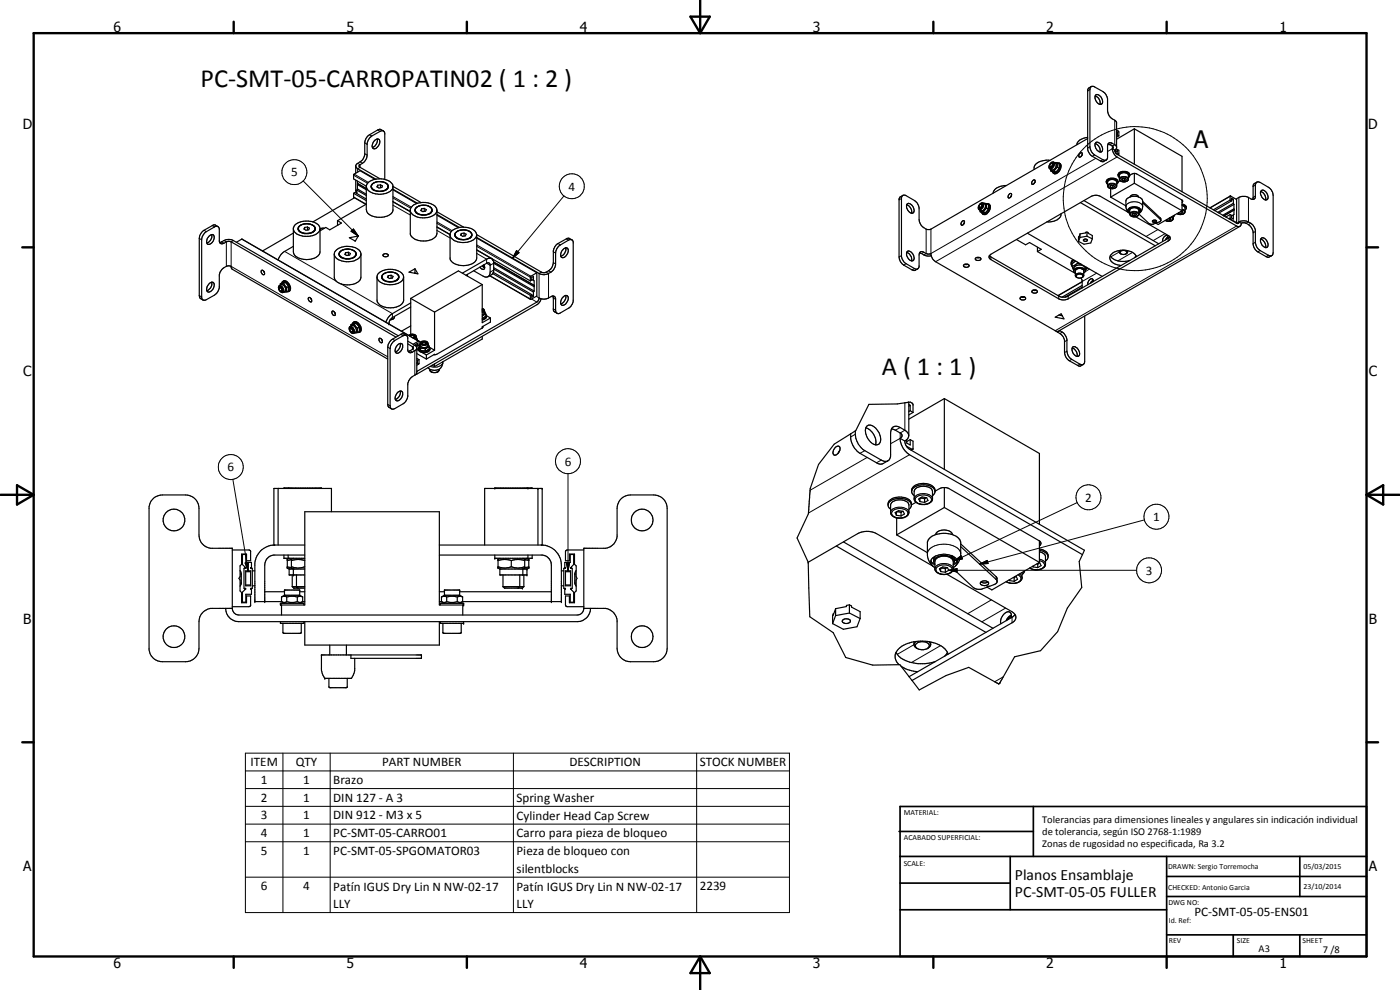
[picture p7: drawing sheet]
<svg xmlns="http://www.w3.org/2000/svg" width="420mm" height="297mm" viewBox="0 0 420 297" stroke-linecap="round" stroke-linejoin="round" font-family="sans-serif">
<defs><g id="words">
<g font-size="7.9">
<text x="60.2" y="26.2">PC-SMT-05-CARROPATIN02 ( 1 : 2 )</text>
<text x="264.7" y="112.4">A ( 1 : 1 )</text>
</g>
<text font-size="7.2" x="358.3" y="44.4">A</text>
<g font-size="4.7">
<text x="304.6" y="263.9">Planos Ensamblaje</text>
<text x="304.6" y="269.3">PC-SMT-05-05 FULLER</text>
</g>
<g font-size="4.2">
<text x="34" y="9.6">6</text>
<text x="104" y="9.6">5</text>
<text x="174" y="9.6">4</text>
<text x="244" y="9.6">3</text>
<text x="314" y="9.6">2</text>
<text x="384" y="9.6">1</text>
<text x="6.8" y="38.7">D</text>
<text x="410.6" y="38.7">D</text>
<text x="7" y="112.9">C</text>
<text x="410.8" y="112.9">C</text>
<text x="7" y="187.1">B</text>
<text x="410.8" y="187.1">B</text>
<text x="7" y="261.4">A</text>
<text x="410.8" y="261.4">A</text>
<text x="34" y="290.4">6</text>
<text x="104" y="290.4">5</text>
<text x="174" y="290.4">4</text>
<text x="244" y="290.4">3</text>
<text x="314" y="290.4">2</text>
<text x="384" y="290.4">1</text>
</g>
<g font-size="3.9">
<text x="87.4" y="52.9">5</text>
<text x="170.6" y="57.2">4</text>
<text x="68.3" y="141.4">6</text>
<text x="169.5" y="139.7">6</text>
<text x="325.7" y="150.5">2</text>
<text x="346.1" y="156.3">1</text>
<text x="343.9" y="172.4">3</text>
<text x="75.2" y="229.9">ITEM</text>
<text x="88.8" y="229.9">QTY</text>
<text x="114.7" y="229.9">PART NUMBER</text>
<text x="170.9" y="229.9">DESCRIPTION</text>
<text x="210" y="229.9">STOCK NUMBER</text>
<text x="78.3" y="235.2">1</text>
<text x="91" y="235.2">1</text>
<text x="100" y="235.2">Brazo</text>
<text x="78.3" y="240.5">2</text>
<text x="78.3" y="245.9">3</text>
<text x="91" y="240.5">1</text>
<text x="91" y="245.9">1</text>
<text x="100" y="240.5">DIN 127 - A 3</text>
<text x="100" y="245.9">DIN 912 - M3 x 5</text>
<text x="155" y="240.6">Spring Washer</text>
<text x="155" y="245.9">Cylinder Head Cap Screw</text>
<text x="78.3" y="251.2">4</text>
<text x="91" y="251.2">1</text>
<text x="100" y="251.2">PC-SMT-05-CARRO01</text>
<text x="155" y="251.2">Carro para pieza de bloqueo</text>
<text x="78.3" y="256.5">5</text>
<text x="91" y="256.5">1</text>
<text x="100" y="256.5">PC-SMT-05-SPGOMATOR03</text>
<text x="155" y="256.6">Pieza de bloqueo con</text>
<text x="155" y="261.9">silentblocks</text>
<text x="78.3" y="267.1">6</text>
<text x="91" y="267.1">4</text>
<text x="100" y="267.2">Patín IGUS Dry Lin N NW-02-17</text>
<text x="155" y="267.2">Patín IGUS Dry Lin N NW-02-17</text>
<text x="210" y="267.1">2239</text>
<text x="100" y="272.5">LLY</text>
<text x="155" y="272.5">LLY</text>
<text x="358.5" y="275">PC-SMT-05-05-ENS01</text>
</g>
<g font-size="3.1">
<text x="312.7" y="246.8">Tolerancias para dimensiones lineales y angulares sin indicación individual</text>
<text x="312.7" y="250.4">de tolerancia, según ISO 2768-1:1989</text>
<text x="312.7" y="254">Zonas de rugosidad no especificada, Ra 3.2</text>
<text x="377.7" y="285.6">A3</text>
<text x="397" y="285.9">7 /8</text>
</g>
<g font-size="2.4">
<text x="271.2" y="244.4">MATERIAL:</text>
<text x="271.3" y="252">ACABADO SUPERFICIAL:</text>
<text x="271.2" y="259.7">SCALE:</text>
<text x="350.6" y="260.8">DRAWN: Sergio Torremocha</text>
<text x="391.2" y="260.6">05/03/2015</text>
<text x="350.6" y="267">CHECKED: Antonio Garcia</text>
<text x="391.2" y="266.7">23/10/2014</text>
<text x="350.6" y="271.4">DWG NO:</text>
<text x="350.8" y="276.9">Id. Ref:</text>
<text x="350.8" y="282.8">REV</text>
<text x="371.2" y="282.9">SIZE</text>
<text x="390.9" y="282.9">SHEET</text>
</g>
</g></defs>
<g fill="none" stroke="#000" stroke-width=".35">
<path d="M115.1 39.3l-1.3-.5-2.9 1.6a3.2 3.2 0 0 0-1.4 2.4v3.6a4.2 4.2 0 0 1-2.5 2.9l-.2 .4v2.3M327.5 26l-.8 .5-.3 .6v17.6a3.6 3.6 0 0 0 1.4 2.2l2.9 1.6 1.3-.5M328.7 28.8a2.29 2.29 0 0 1 1.4 2.5M328.9 28.4a1.88 1.88 0 0 1 1.8 2.8 1.8 1.8 0 0 1-1.8-.8 1.8 1.8 0 0 1 0-2zM335.1 39.5l.3 .2M335.1 39.1l.6 .4 .1 1.3M335.4 39.7v.8M335.4 39.7l-.3 .1M340.4 38.7v10.6M340.4 38.7l14.3 8.2v10.6M340.4 38.7l-5.3 3.1M106.1 58l.1 1.2 3.6 2.1"/>
<path d="M106.1 58l3.8 2.2M106.1 58l.4-.3 3.4 2M106.4 59.4l-12.5 7.2M106.8 54v3.1l.3 .7M106.8 49.9l.5 .7 5.5 3.2M107.1 57l2.8 1.7M107.1 57v1M107.3 55.4l2.6 1.5M107.3 54.3v.7M107.3 55.4v1.3M107.3 56.7l2.6 1.6M107.3 55l2.6 1.6"/>
<path d="M107.3 56.7l-.2 .3M107.3 55v.1M107.3 55.1l2.6 1.5M107.3 55.1v.3M109.9 56a3.9 3.9 0 0 0 4.2 2.3 3.6 3.6 0 0 0 3.8-2.3M111.5 56l.1 .5 .6 .6M112.3 54.9l-.7 .5-.1 .6M112.3 42.2a.89 .89 0 0 1 .8-.5 .89 .89 0 0 1 .8 .5 2.07 2.07 0 0 1-1.9 2.4 1.76 1.76 0 0 1 .3-2.4zM112.5 53.8l-4.4-2.6-1.9 1.2-.1 1.3 3.9 2.2M112.6 53.8a2.78 2.78 0 0 0-2.7 2.2M112.6 53.8l1.4-.2 1.5 .2M113.2 41.7a2.37 2.37 0 0 1-1.5 2.5"/>
<path d="M113.2 54.5l-.6 .2M113.4 55.6v.6M113.5 54.5l1.5 .1M113.6 54.5a1.95 1.95 0 0 0-2.2 1.6 3.3 3.3 0 0 0 5 .4M114 54.5l.8 .1a1.44 1.44 0 0 1 1.6 1.9M114 53.6l-6.1-3.5-.1-.5a3.7 3.7 0 0 0 2.4-3.1v-3.5a3.6 3.6 0 0 1 1.4-2.2l2.5-1.4a.84 .84 0 0 1 1.4 .5v13.9M114.2 55.5v.8M114.2 55.5l-.8 .1M114.2 55.5l.6 .3-.2 .5-.9 .1-.6-.4 .3-.4M115.1 54.7l.6 .2M115.5 53.8l1.5 .7 .9 1v7.7a3.5 3.5 0 0 1-3.4 2 3.8 3.8 0 0 1-4.6-2.3v-6.9M116 55.1l.4 .8"/>
<path d="M116.4 56.5l-.6 .6M116.4 56.3v.2M116.4 55.9a2.44 2.44 0 0 1-3 1.4l-.8-.2a1.51 1.51 0 0 1-1.1-1.1M116.4 55.9v.2M117.9 56.8l7.4 4.2M117.9 55.9l8.5 4.9M117.9 56.9l7.2 4.2M271 58.6l-.9 .5-.3 .6v17.4a3.1 3.1 0 0 0 1.4 2.4l2.9 1.7 1.3-.5M302 55.7a3.7 3.7 0 0 0-3.9 2.3M302.9 58.2a.39 .39 0 0 1 .6-.1 .39 .39 0 0 1 .1 .6l-.5 .6-.5 .1v-.7zM303.6 58.7l-.3 .4M309.9 54.3l.6-.3a.83 .83 0 0 1 0 .9 .83 .83 0 0 1-.8 .3l-.1-.4z"/>
<path d="M310.6 54.7l-.2 .4M315.1 48.1a4.2 4.2 0 0 0-4.7 2l-.1 .7M315.3 50.8l.1 .5M315.4 51.3l1 .1M315.4 51.3l.5 .3M315.4 48.8l.6-.2a1.12 1.12 0 0 1 .4 1.1 1.12 1.12 0 0 1-.8 .9 .65 .65 0 0 1-.8-.3 .65 .65 0 0 1 .2-.9zM315.5 49l-.5 .6 .2 .7M315.5 49a.51 .51 0 0 1 .3 .7 .51 .51 0 0 1-.8 .2M315.9 51.6h1M315.9 48.9l.1 .2M315.9 49h-.4M316 49.1a.93 .93 0 0 1-.8 1.2"/>
<path d="M316 49.1a.83 .83 0 0 1 0 .8 .83 .83 0 0 1-.8 .3M316.2 48.6l.6 .4a1.3 1.3 0 0 1-1.2 2l-.6-.4M316.4 48.8h.7l.7 .3v1.4M316.4 51.4l.5 .2M317.3 50.2l-.9 1.2M317.3 48.9v1.3M317.3 50.2l.5 .3M317.4 48.9a1.17 1.17 0 0 1 1.1 .8 1.17 1.17 0 0 1-.3 1.2 1.36 1.36 0 0 1-2.3 .8l-.1-.1M317.8 50.5l-.9 1.1M317.9 48.9a2.05 2.05 0 0 1-1.1 3.1h-.6M324 46.1a.48 .48 0 0 1 .8-.1 .48 .48 0 0 1-.2 .7 .48 .48 0 0 1-.8 .4 .48 .48 0 0 1 .1-.8zM324.8 46.5l-.3 .4"/>
<path d="M326.4 41.6l-47 27.1a3.1 3.1 0 0 1-3.6-2.8v-3.6a3.1 3.1 0 0 0-1.4-2.1l-2.7-1.6-.8 .1-.4 .6v17.7l1 1.8 2.9 1.8a.84 .84 0 0 0 .9 .1 .84 .84 0 0 0 .5-.7v-3.5a.86 .86 0 0 1 .5-.9 .86 .86 0 0 1 1 .1l1.2 .5 .9-.1a3.1 3.1 0 0 0 1.4 2.4l36.1 20.9h.6l54.6-31.5M326.4 41.2a3.1 3.1 0 0 0-3.2 2.2M328.7 43.1a2.37 2.37 0 0 1 1.4 2.5M328.7 43.1a2.16 2.16 0 0 0 1.4 2.5M328.7 43.1a.95 .95 0 0 1 1.7 .2 1.49 1.49 0 0 1 0 2.3h-.3M332 54.7a1.21 1.21 0 0 1 1.3-1.2 1.8 1.8 0 0 1 2.2 .8v.5l-.4 .5M332.5 43.2l1.5 .7 .1 .4-.3 .3M332.6 54.2a1.66 1.66 0 0 1 2.5 .5v1.2a1.54 1.54 0 0 1-2.3 .5l-.4-.5v-1.2zM333.2 56.6h.1M333.3 56.2l-.2-.4 .5-.3 .7 .1 .2 .4-.5 .3M333.3 56.2l.7 .1M333.3 55.7v.5"/>
<path d="M333.3 56.6v2.5M333.3 59.1l4.6 2.7M333.3 55.6l.7 .2M333.8 44.6a3.3 3.3 0 0 0 1.4 2.5l35.9 20.7a.87 .87 0 0 0 1 .1 .87 .87 0 0 0 .4-.9M333.8 44.6l.7 .4M334 55.8v.5M334.2 55.6l-.2 .2M334.5 45l.2 .6 .5 .7 35.9 20.7h.6l.1-.4M334.8 44.9l-.3 .1M334.8 45.8l.8 .5M334.8 44.8v.5l.6 .3v-.8M335.1 44.1l-.3-.5-1-.6a.88 .88 0 0 0-1-.1 .88 .88 0 0 0-.4 .9v3.6a.84 .84 0 0 1-.5 .7 .84 .84 0 0 1-.9-.2l-3-1.8-.8-1.5v-18.2l.4-.5 .7 .1 2.7 1.5a3.1 3.1 0 0 1 1.4 2.1v3.6a3.8 3.8 0 0 0 2.5 3.2l.2 .3v7.6l-.3 .6"/>
<path d="M335.4 44.8l.4 .3-.1 1.2-.2 .1M335.4 40.5l.4 .3M335.4 40.5l-.3 .1M335.4 44.8l-.6 .3M335.5 54.6a2.09 2.09 0 0 0-3.5 0l.4 .7M335.6 52.5a2.05 2.05 0 0 1 3.4 0M335.8 46.2h-.1M335.8 40.8l-.7 .3M335.9 53.3a.93 .93 0 0 1-.3-1 .93 .93 0 0 1 .6-.7 2.09 2.09 0 0 1 2.8 .6v.7l-.3 .4M336.2 54.2l-.7 .4M336.2 52.2a1.81 1.81 0 0 1 2.5 .3v1.4a1.67 1.67 0 0 1-2.8 0v-1.4zM336.8 54.1l-.2-.4 .5-.2 .7 .1 .2 .4-.5 .2"/>
<path d="M336.8 54.1l.7 .1M336.8 53.6v.5M336.8 53.6l.7 .1M337.5 53.7v.5M337.7 53.5l-.2 .2M339 52.6l1.3-.6 .9 .2 13.5 7.8 .3 .4-.3 .3M339.2 59.1l1-.2 1.5 .2M339.2 59.1a1.46 1.46 0 0 1 2.5 0M339.2 59.1l-1.1 .6-.2 .6 .1 2.4 .3 .6 .7 .7M340.4 55l-7.1 4.1M340.4 52v3M340.4 55l14.3 8.2"/>
<path d="M341.7 59.1a1.44 1.44 0 0 1 1.2 1.2 4.2 4.2 0 0 1-.6 3.2M369.2 58.8l1.9 1.1v6.9M369.2 58.8v1.2M369.2 58.8h.1M369.2 58.8l-6.1 3.6M370.2 59.8l-.6-.3v.8M370.2 59.8v1.2M370.2 59.8l-.6 .3M377.2 54.7l-1.1 .8-.1 4.4M377.3 54.6l-.5 .9-.1 3.9-.5 .4h-.3a4.1 4.1 0 0 0-4.9-.1M377.3 54.6l.9 .1 2.7 1.6 .7 .8 .4 .9 .1 17.8a.86 .86 0 0 1-.4 .9 .86 .86 0 0 1-1.1-.1l-2.4-1.4a3.2 3.2 0 0 1-1.4-2.5v-3.6a3.6 3.6 0 0 0-5-2.5M378.4 57.4a1.06 1.06 0 0 1 1-.3 1.06 1.06 0 0 1 .8 .9 1.15 1.15 0 0 1 .4 1.1 1.15 1.15 0 0 1-.8 .9 2.29 2.29 0 0 1-1.4-2.6z"/>
<path d="M378.4 57.4a2.27 2.27 0 0 1 1.4 2.6M62.7 70.9l.6-.5a.97 .97 0 0 1 1 .6 .97 .97 0 0 1-.2 1.1 1.49 1.49 0 0 1-1.9 1.1 2.1 2.1 0 0 1 .5-2.3zM63.5 70.4a2.22 2.22 0 0 1-1.5 2.5M65.4 68l-.9-.5-.6 .1-3.2 1.9-.8 1.5-.1 17.7 .3 .8 .8 .5M65.9 72.8l.2-.1a3.8 3.8 0 0 1 4-.5l49.4 28.6M70.9 72.7l1.8-.9 53 30.6M88 69.9l-9.2 5.4M88 73.9l-2.6 1.5a4.6 4.6 0 0 0-1.9 2.6M88 68.7a3.1 3.1 0 0 0 3.3 2.2h1.4a3.4 3.4 0 0 0 3.3-2.2M88.5 67.6a5.5 5.5 0 0 1 7.3 .3l.2 .6v7.1a3.3 3.3 0 0 1-3.5 2.3 3.9 3.9 0 0 1-4.4-2l-.1-7.5zM89.5 69l.2 .2M89.5 68.6l.1 .3"/>
<path d="M89.8 69.3l.4 .4M90.1 67.7l-.5 .6v.7M90.3 67.5a1.21 1.21 0 0 0-.9 1.3 1.21 1.21 0 0 0 1.2 1.1l1.9 .2 1.4-.4M90.5 67.4a3.1 3.1 0 0 1 4.1 1.1l-.1 .6-.7 .6M90.6 67.4l-.4 .2M91.2 67.2l-.4 .1M91.4 68.2v.6M92.1 67.1l-.8 .1M92.3 68.1v.9M92.3 68.1l-.9 .1M92.3 68.1l.6 .4-.2 .5-.9 .1-.6-.4 .2-.5M92.5 67.2l.7 .1"/>
<path d="M93.5 67.4a1.17 1.17 0 0 1 1 .9 1.17 1.17 0 0 1-.4 1.2M94.1 69.5l-.2 .2M94.5 68.7a3.1 3.1 0 0 1-4.1 1l-.8-.7M97.4 68.5l-1.1 .1-.2 .3 .1 .3M100.3 76.2a2.59 2.59 0 0 0 2.3 2.1 4.7 4.7 0 0 0 5.7-1.7v-.3M100.8 75.2a5.5 5.5 0 0 1 7.3 .3l.2 .6v7.1a3.3 3.3 0 0 1-3.5 2.3 4.1 4.1 0 0 1-4.4-2.1l-.1-7.2zM101.3 66.2l1.2 .7-3.5 2.1-1.2-.8-1.8 1.1M101.3 66.2l.1 1.3M101.8 76.2l.1 .6M101.9 76.8l.6 .5M102.1 77a3.7 3.7 0 0 0 4.1 .3M102.9 75l-.5 .3a.97 .97 0 0 0-.3 1.7"/>
<path d="M103.1 74.9a2.95 2.95 0 0 1 3.8 1.2v.4l-.5 .6M103.7 75.8v.7M104 74.8l-1.8 .6M104.2 74.7l.8 .1M104.6 75.7v.9M104.6 75.7l-.9 .1M104.6 75.7l.6 .4-.3 .4-.8 .2-.6-.4 .2-.5M104.8 71.3l2.7-.5-.9 1.5zM105.1 74.8a1.48 1.48 0 0 1 1.6 1.8 3.2 3.2 0 0 1-4.8-.1l-.1-.4 .3-.6M106.4 77.1l-.3 .2M106.6 76.9l-.2 .2M106.7 72.2l-.2 .1"/>
<path d="M106.8 76.2l-.1 .6M109.9 61.3l-8.6 4.9M115 76.4a.87 .87 0 0 1 1.5 .4 .87 .87 0 0 1-.9 .3 .87 .87 0 0 1-.6-.6zM117.9 60.5l5.2 3M122.3 63h-.1M122.5 63.1v.1M123.1 63.5h.1M124.7 63.4v.2M124.7 63.7a3.6 3.6 0 0 0 4.3 .4M125.3 61a4.9 4.9 0 0 1 5.8 1.6 2.35 2.35 0 0 1-2.4 2.6 4.8 4.8 0 0 1-5.6-1.8M125.3 61l-1.2 .5-1 1.3v7.5a4 4 0 0 0 4.5 2 3.3 3.3 0 0 0 3.5-2.3v-7M126.1 61.7a1.5 1.5 0 0 0-1.4 1.7"/>
<path d="M126.4 61.6a1.44 1.44 0 0 0-1.5 .6 1.44 1.44 0 0 0 0 1.6l.4 .3M126.5 62.7v.6M126.8 61.6h1l1.3 .5M127.3 62.5v.9M127.3 62.5l-.8 .2M127.3 62.5l.7 .4-.3 .5-.8 .1-.6-.3 .2-.5M127.4 61.6h-1.1M127.5 61.6l1.6 .5M129.1 62.1l.6 1-.3 .7M129.1 62.1l.5 .7v.6M129.4 63.8l-.5 .3M129.6 63.2a3.1 3.1 0 0 1-4.9 .2"/>
<path d="M131.1 64.3l6.8 3.9M131.1 63.5l8 4.7M131.1 64.6l6.5 3.7M131.1 68.1l4 2.3M138.3 69a1.47 1.47 0 0 0-1.6 2M138.5 70.1v.6M139 69h.3M139.1 68.2a3.4 3.4 0 0 1 3.9 2.4 3.1 3.1 0 0 1-2.8 2.1 4.8 4.8 0 0 1-5-1.7l-.1-.2M139.1 68.2a4 4 0 0 0-4 2v7.5a4.6 4.6 0 0 0 5.4 1.8 2.69 2.69 0 0 0 2.6-2.1v-6.9M139.3 69.9v.9M139.3 69.9l-.8 .2M139.3 69.9l.6 .4-.3 .5-.8 .1-.6-.4 .3-.4"/>
<path d="M139.7 69l1.3 .5a1.26 1.26 0 0 1 .6 1.4 1.26 1.26 0 0 1-1.3 .9 3.4 3.4 0 0 1-3.6-.8M139.9 69a2.54 2.54 0 0 0-3.4 1.4l.1 .5 .6 .6M140.1 69.1l.4 .1M140.8 69.4a1.19 1.19 0 0 1 .7 1.4 1.19 1.19 0 0 1-1.2 .9 2.97 2.97 0 0 1-3.7-1.2M141.6 70.5l-.5 .9M143.1 71.2l18.7 10.8a3.6 3.6 0 0 0 4.9-2.5v-3.6a3 3 0 0 1 1.5-2.4l2.4-1.4a.86 .86 0 0 1 1.4 .5v18l-1.1 1.7-3.4 1.8a.89 .89 0 0 1-.8-1v-3.6l-.3-.6-.6-.1a3.8 3.8 0 0 1-4 .6l-.3 .8-.4 .4-36 20.8M143.1 70.4l19.6 11.3a3.2 3.2 0 0 0 3.4-2.9v-3.6a3.1 3.1 0 0 1 1.4-2.1l2.6-1.6h.8l.8 .5M143.1 71.4l18 10.4M143.1 75l16.1 9.3M143.1 75l4.4 2.6M144.8 79.7l.6 .6M144.9 79.7l.5 .4"/>
<path d="M145 79.5l.4 .4M145.2 79.5l.2 .4M145.4 79.9v.5M147.4 77.5l-1.4 .3-7.2 4.2M147.4 77.5l.1 .1M147.4 77.5h.1M147.5 77.6l.4 .3M147.8 77.8v.1M147.9 77.9l.3 .8M147.9 77.9h.1M147.9 77.9v.1M148.1 78.6l12.2 7"/>
<path d="M148.2 78.7l12.2 7M148.2 79l12.1 7M148.2 78.7v2.6l-.3 .8M169.1 74.7a.82 .82 0 0 1 1.1-.2 .82 .82 0 0 1 .3 1.1 1.78 1.78 0 0 1-1.9 1.6 1.94 1.94 0 0 1 .5-2.5zM169.8 74.3a2.29 2.29 0 0 1-1.5 2.6M272.1 61.5a2.28 2.28 0 0 1 1.5 2.5M272.1 75.7a2.24 2.24 0 0 1 1.5 2.6M272.1 75.7a2.33 2.33 0 0 0 1.5 2.6M272.1 75.7a1.09 1.09 0 0 1 1.9 .5 1.22 1.22 0 0 1-.2 2.1h-.2M272.2 61.2a1.31 1.31 0 0 1 1.9 1 .97 .97 0 0 1 .2 1.2 .97 .97 0 0 1-1 .5 2.24 2.24 0 0 1-1.1-2.7zM276 75.9l.3 .1a3.9 3.9 0 0 0 3.2 .8M288.8 66.4a.38 .38 0 0 1 .5-.2 .38 .38 0 0 1 .1 .6l-.4 .7-.4 .1-.2-.5z"/>
<path d="M289.2 67.2l-.1 .1M289.3 79.5a.93 .93 0 0 1 1.5 .3 .9 .9 0 0 1-.9 .4 .9 .9 0 0 1-.7-.6zM289.4 66.9l-.1 .3M289.5 79.3h1M292.8 77.4a1.09 1.09 0 0 1 1.6 .3 1.01 1.01 0 0 1-1.7 0zM293.1 77.3h.9M294.1 63l.1 .5M294.2 63.5l.9 .1M294.2 63.5l.6 .4h.8M294.3 61.3h.2a.61 .61 0 0 1 .1 .7 .61 .61 0 0 1-.7 .3l-.1-.2M294.3 61.3a.93 .93 0 0 0-.3 1.2M294.7 61.2a.78 .78 0 0 1 .1 .9 .78 .78 0 0 1-.8 .4"/>
<path d="M294.7 61.2l-.4 .1M294.7 61.2l.1 .1M294.8 61.3a.93 .93 0 0 1-.8 1.2M294.9 60.9l-.7 .2-.5 .8 .1 1M294.9 60.9a1.26 1.26 0 0 1 .1 1.3 1.26 1.26 0 0 1-1.2 .7M295 60.9l.6 .3a1.24 1.24 0 0 1-.2 1.6 1.24 1.24 0 0 1-1.6 .1M295.1 63.6l.5 .3M295.2 61l.9 .1M296.1 62.4l-1 1.2M296.1 61.1v1.3M296.1 61.1l.5 .3v1.3M296.1 62.4l.5 .3"/>
<path d="M296.2 61.1l.7 .2M296.6 62.7l-1 1.2M296.7 61.2a1.96 1.96 0 0 1-.5 2.9l-.5 .3-.8-.2M296.9 61.3l.1 .2a2.27 2.27 0 0 1-1 2.5l-.8 .3-.6-.5M305.1 71.9l2.7 1.5 1.2-.6 3.5 2-1.1 .7M308.3 70l22.5 12.9M311.4 75.5l11.3 6.5M311.4 74.2v1.3M318.4 64.1a2.66 2.66 0 0 1-2.8 2.4l-1.5 .1M321.5 79.2l.3 .7M321.8 79.9l.5 1.2a2.22 2.22 0 0 1 3.4 0M322.1 77.9l-.5 .5-.1 .8"/>
<path d="M322.4 78.1l-.5 .3-.4 .8M322.9 78.4l-1.1 .7v.8M323.4 79l1 .2M323.4 79l-1.6 .9M323.4 78.7v.3M323.8 71h.1M323.8 71l-.1 1.4M324.1 70.2l-.3 1v-.2M324.1 70.2v1M324.1 71.2l-.4 1.2M324.3 60.8l22.4 12.9M325.2 72l.8-.2a.33 .33 0 0 1 .4 .3 .33 .33 0 0 1-.4 .3l-.6-.1z"/>
<path d="M325.3 60.2l22.5 13M326.2 69.6l-2.1 .6M326.2 69.6l1.6 1.1v1M326.2 69.6v1.3M326.2 70.9l1.6 .8M326.2 70.9l-2.1 .3M327.8 71.7l-.4 1.2-2.1 .4-1.6-.9M333.2 76.8a5.2 5.2 0 0 0 5.9 1.3M335.9 75.6l.4 .5M335.9 75.2v.4M336.2 75.1l-.3 .5M336.3 76.1a.64 .64 0 0 1 0-.8 .64 .64 0 0 1 .8-.2l1 .4 .1 .2-.3 .5"/>
<path d="M338.1 75.1l.3 .5M338.4 75.2a1.29 1.29 0 0 1-.8 1.1 1.29 1.29 0 0 1-1.3-.2M338.4 63l.6 .6M338.7 63.8l-8.4-4.9a3 3 0 0 0-2.8 0l-30.1 17.4a.86 .86 0 0 0-.6 .8 .86 .86 0 0 0 .6 .8l20.3 11.8a3.1 3.1 0 0 0 2.9 0l30-17.4a.87 .87 0 0 0 .6-.8 .87 .87 0 0 0-.6-.8l-9.8-5.7M339.1 62.4l-.2 .4 .1 .7M339.3 62.7a1.87 1.87 0 0 1 2.5 .2v1.5a1.65 1.65 0 0 1-2.8-.1v-1.2zM339.9 64.6l-.2-.4 .5-.3 .7 .2 .2 .3-.5 .3M339.9 64.6l.7 .1M339.9 64.1l.7 .1M339.9 64.1v.5M340.6 64.2v.5M340.8 64l-.2 .2"/>
<path d="M340.9 76.8l-.4 .5M340.9 76.8a5.3 5.3 0 0 0-7.7-.1 1.93 1.93 0 0 0 1.5 2.5l1.8 .5M340.9 76.8l.1 .2M341.5 62.2l.1 .3M341.6 62.3l.1 .3M341.6 62.5l-.1 .1M341.6 62.5a1.98 1.98 0 0 0-2.7 .5M341.7 62.6l-.1 .1M341.7 62.6l.3 .4M341.8 64.2l3.2 2.9 .8 .2 1-.3M341.8 62.4l.2 .2-.2 .9M342.3 63.5a1.62 1.62 0 0 0-2.2-1.4 1.34 1.34 0 0 0-1.6 1.4l.2 .2"/>
<path d="M342.3 63.5l-.1 .2M342.3 63.5l-.5 .5M342.4 63l-.6 .6M342.9 60.5l5.4 5.1a1.21 1.21 0 0 1-1.4 1.3l-.1 .1M342.9 60.9l5.5 5.1M345.9 66.2a.7 .7 0 0 1 1.2 .3l-.4 .2h-.5l-.3-.2zM346 66.2l.4 .1 .6-.1M350.2 65.9v.1M350.2 66l.7 .1M350.2 65.8v.2M350.5 71.1l-.1-.3a1.33 1.33 0 0 0-1.5 1.6M350.5 71.1v.2"/>
<path d="M350.5 71.3v.2M350.5 71.2l-.8 .8M350.5 71.2h-.1M350.5 71.4l-.6 .5M350.8 65.5h.1M350.9 65.5v.6M351.1 71.1l-30.5 17.7-.9 .4h-1.1l-.9-.4-20.7-12.1M351.1 65.4l.3 .4-.5 .3M351.2 65.4l-.3 .1M352.1 64.8v.9a1.76 1.76 0 0 1-2.4 .5M352.5 64.6l-.4 .5M353.7 63.8l.1 .1"/>
<path d="M353.8 63.9l.7 .2M353.8 63.8v.1M354.4 63.5h.1M354.5 63.5v.6M354.6 63.3l.4 .5-.5 .3M354.7 63.3l-.2 .2M354.7 60v3.2M354.7 63.2l-7.1 4.2-.7-.4M354.7 61.6l.9 .7v1.4a1.74 1.74 0 0 1-2.3 .4M354.7 61.5l1.1 .3 .2 .6M354.7 61.3a1.02 1.02 0 0 1 1.2 .5 1.02 1.02 0 0 1-.3 1.2M369.2 64.4v1.3l1.9 1.1"/>
<path d="M369.2 60l.4 .3M369.2 64.4l.4 .2v.8l.6 .3v-1.2M369.2 64.4l-1.3 .7M369.2 60l-5.1 2.9M369.6 60.3l-5 2.9M370.2 61l.1 .3M370.2 64.5l-.6 .3M370.2 61l-4.7 2.7M370.3 62.7l.1 .2M370.3 62.7l-3.4 1.9M370.3 63l-3 1.8M370.3 61.3v1.4"/>
<path d="M370.3 63v1.4l-.1 .1M370.3 61.3l-4.5 2.6M370.4 62.9l-3.2 1.9M370.4 62.9l-.1 .1M371.1 66.8l-.1 .1M371.8 66.6l.7 .4M372.5 67a3.1 3.1 0 0 1 3.6 2.6v3.8l.7 1.5 .7 .7 2.9 1.6 1.3-.5M378.4 71.7a2.29 2.29 0 0 0 1.4 2.6M378.4 71.7l.1-.2a1.38 1.38 0 0 1 1.9 1.3 .91 .91 0 0 1-.6 1.5M378.4 71.8a2.27 2.27 0 0 1 1.4 2.5M62.7 85.2l.4-.4a.78 .78 0 0 1 1.1 .1 .78 .78 0 0 1 .1 1 1.56 1.56 0 0 1-2.1 1.5 2.05 2.05 0 0 1 .5-2.2zM63.5 84.7a2.18 2.18 0 0 1-1.5 2.5"/>
<path d="M79.1 81.3l.3 .4M79.3 81.6l-.7-.5a.71 .71 0 0 0-.1 .9 .71 .71 0 0 0 .9 .3v-.6M79.3 81.7l.1 .1M83.7 85.8a1.25 1.25 0 0 1 1.2 .6 1.25 1.25 0 0 1 0 1.4 1.41 1.41 0 0 1-1.2-2zM83.8 86.5l.1-.1a.59 .59 0 0 1 .6 .3 .59 .59 0 0 1-.2 .7l-.4-.3-.1-.7a.7 .7 0 0 1 .9-.1 .7 .7 0 0 1 .2 .9M83.8 85.8a1.21 1.21 0 0 1 1.5-.1 1.21 1.21 0 0 1 .4 1.5l-.7 .6M84.1 86.1l.6 .6 .1 .5M84.1 85.1v.5M84.7 84.8l-.6 .3M84.8 87.3l-.1 .1M84.9 87.2l-.3 .3-.4-.2M84.9 84.4a1.45 1.45 0 0 1 2 1.1 1.14 1.14 0 0 1 .4 1.3 1.14 1.14 0 0 1-1.2 .7"/>
<path d="M85 84.4l-.4 .4M85 84.4a2.21 2.21 0 0 1 2 2.5l-.3 .5M85.1 85l1 1.2M85.6 84.8l-.6 .3h-.9M85.6 84.8h-.9M85.6 84.8l1 1.2M86.1 87.5l-.9 .1M86.1 86.2v1.3M86.6 86v1l-.5 .5M86.6 86l-.5 .2M93.2 89.5l.3 .4M93.3 89.5l-.4-.3a.53 .53 0 0 0-.4 .5 .53 .53 0 0 0 .2 .5l.7 .4 .1-.7"/>
<path d="M93.3 89.5l.2 .4M100.4 93.6l.2 .4M100.4 93.6l-.3-.2a.54 .54 0 0 0-.6 .4 .54 .54 0 0 0 .4 .6l.6 .2 .1-.6M100.4 93.6l.1 .2M100.5 93.9l.1 .1M104.9 98a1.26 1.26 0 0 1 1.3 .7 1.26 1.26 0 0 1-.1 1.3 1.41 1.41 0 0 1-1.2-2zM105 98.8l.2-.2a.65 .65 0 0 1 .5 .4 .65 .65 0 0 1-.1 .7l-.2-.1M105 98.8l.4 .8M105 98l.6-.3a1.36 1.36 0 0 1 1.1 2l-.5 .3M105.1 98.4h.3M105.4 97.4l-.1 .4M105.4 99.6l.5 .1"/>
<path d="M105.4 98.3l.7 .8-.2 .6M105.4 98.4l.5 .5 .1 .7M105.4 98.3l-.3 .2-.1 .3M105.8 97.1a.79 .79 0 0 1 .7-.5 .79 .79 0 0 1 .7 .3 2.17 2.17 0 0 1 .7 2.8M106.1 96.7a1.8 1.8 0 0 1 2.3 1.9l-.1 .7-.4 .4M106.3 97.3l1 1.2M106.3 97.3l-.9 .1M106.8 97l1 1.2M106.8 97l-.9 .1-.5 .3M106.8 97l-.5 .3M107.3 99.8l-.9 .1M107.3 98.5v1.3"/>
<path d="M107.8 98.2l.1 1.1-.6 .5M107.8 98.2l-.5 .3M107.9 99.7h-.6M113.1 83.1l.1 7.2a4.5 4.5 0 0 0 4.9 2 3.1 3.1 0 0 0 3-2.3v-6.9M113.6 82a5.5 5.5 0 0 1 7.3 .4 1.96 1.96 0 0 1-1.7 2.7 5.1 5.1 0 0 1-5.9-1.4l-.1-1.1zM114.6 83.2l.3 .6M116.4 81.7a1.65 1.65 0 0 0-1.8 1.5M116.5 82.7v.7M116.8 81.7h.7M117 81.6a2.01 2.01 0 0 0-2.5 1.7l.8 .9M117.2 95.9l-.5 1.3M117.4 82.6v.9"/>
<path d="M117.4 82.6l-.9 .1M117.4 82.6l.6 .3-.2 .5-.9 .2-.6-.4 .2-.5M117.4 81.6l.5 .1M117.8 81.7l1.4 .5M117.8 95.8l-.6 .1M117.9 95.8l-.8 .1M118.2 81.7l.3 .1M118.4 95l-.1 .4-.5 .4M118.8 82a1.22 1.22 0 0 1 .8 1.3 1.22 1.22 0 0 1-1.2 1 2.88 2.88 0 0 1-3.8-1.1M119.3 82.3a1.38 1.38 0 0 1 .1 1.6 1.38 1.38 0 0 1-1.4 .6l-1.5 .1-1.6-.7M119.7 83.2l-.8 1M122.8 81.7l1.7-1.1 .9 1.6z"/>
<path d="M123.3 97.8l-2.8 1.6M123.3 89.5l7.1 4.1M123.3 89.5v10.8M123.3 92.1l-5.5 3.2-.6 .6M123.3 90.9l-5.5 3.2a4.8 4.8 0 0 0-2 2.5M124.5 80.6v1.3M124.5 81.9l.1 .1M124.5 81.9l-.1 .1M130.4 93.6v11.5M139.8 82.6l6.5-3.7h.3l.5 .5v2.6l-.3 .7-.3 .3M140.3 82.3l-.1 .5M142.1 81.2l3.4 1.9 1-.1"/>
<path d="M144 80.1a.75 .75 0 0 0 .7 .7 .75 .75 0 0 0 .7-.4M144.7 92.8l.3 .3-.3 .4M144.7 92.6a.59 .59 0 0 1 .7 .6 .59 .59 0 0 1-.7 .6M144.7 85.4l-7.1-4.1-14.3 8.2M144.7 85.4v11.4l2.5-1.4M144.7 85.4l-14.3 8.2M144.7 93v.4M144.9 97.9l-.3 .6-13.5 7.8-.9 .1M145.2 80.3h.2M145.4 93.4l.4 .9M145.4 93.2l-.1 .9-.6 .3M145.8 94.3l.2 .4"/>
<path d="M145.8 94.3l-1.1 .6M145.8 94.3v.5l-1.1 .7M146 94.7l1.2 .7M146 94.7l-.3 .8-1 .5M146 94.9l-.3 .5-1 .4M146.9 82.7l12.3 7.1M147.2 95.4v1.2l-2.5 1.4v.4M147.9 82.1l11.3 6.5M147.9 82.1l-1.4 .9M148 81.7l11.6 6.7M148.2 80.3l12.1 7M148.2 80.7l11.9 6.9"/>
<path d="M159.2 88.6v1.2M159.6 88.4v.8l.5-.3M159.6 88.4l-.4 .2M159.6 88.6l.5 .3M159.6 83.9l.5 .3M160.1 84.2v-1.3l-.5 .3v.8l-.4 .3M160.1 87.6v1.3M160.1 84.2h.2v1.4M160.3 85.6l.1 .1M160.3 86v1.3M160.3 87.3l-.2 .3M160.4 85.7l-.1 .3"/>
<path d="M161.1 81.8v7l-1.9 1M161.1 81.8l-1.9 1.1v1.4M162.4 89.7l-1.1 1.6-36.5 21M165.9 88.8l.2 4.3 .3 .5 .8 .4M169.1 89a.83 .83 0 0 1 1.1-.3 .83 .83 0 0 1 .3 1.2l-.7 1.3a.83 .83 0 0 1-1.1 .4 .83 .83 0 0 1-.4-1zM169.8 88.6l-.1 1.1a2.18 2.18 0 0 1-1.4 1.5M306.2 89.3a.92 .92 0 0 1 1.6 .4 .94 .94 0 0 1-1.7-.3zM306.5 89.1h1M309.9 87.1a.84 .84 0 0 1 1.4 .5 .95 .95 0 0 1-1.6-.2zM310 87.1h1M316.7 95.2l1.8-1.1 .8 1.6zM317.1 99.4a3.9 3.9 0 0 1 2.4 2.8v3.6a3.2 3.2 0 0 0 1.4 2.4l2.9 1.7 1.3-.6"/>
<path d="M317.7 94.5l1.1 .2M322.7 82.6a1.46 1.46 0 0 1 2.5 0M322.7 81.9l-.4-.5v-1.1a2.22 2.22 0 0 1 3.4 0v1.1l-.5 .5M323.1 83.2l-.4-.4v-1.5a1.4 1.4 0 0 1 1.3-.8 1.4 1.4 0 0 1 1.2 .8v1.5l-.4 .4M323.1 83.2l.6 .2h.7M323.1 83.2l.1 .1M324.4 83.4l.4 .8v2.2M324.8 86.1l-5.2 3.1M324.8 85.6l-6 3.6M324.8 84.5l-7.3 4.2M324.9 83.2l-.5 .2M324.9 83.1l.1-.1a1.04 1.04 0 0 0-1-.8 1.04 1.04 0 0 0-1 .9l.1 .1"/>
<path d="M325.5 94.8v13.7a.88 .88 0 0 1-.4 .9 .88 .88 0 0 1-1-.1l-2.5-1.5a3.2 3.2 0 0 1-1.4-2.4v-3.6a3.6 3.6 0 0 0-2.2-2.6M326 80.1l.2 .5M326.2 80.3v.3M326.2 80.6l-.5 .4M328.1 84.1l-.1-.2a1.01 1.01 0 0 0-1 0 1.01 1.01 0 0 0-.5 .9v.6M328.1 84.1v.2M328.1 84.3l-.1 .2M328.1 84.1l-.2 .1M328.1 84.2l-.8 .8M328.1 84.3l-.6 .5M113.8 101.6a.74 .74 0 0 1 .8 .4 .74 .74 0 0 1-.1 .9l-.6-.5zM114.5 101.7l.2 .5"/>
<path d="M118.8 101.1l-49.4-28.5-.9-.2-1.3 .6a.86 .86 0 0 1-1.4-.6v-3.8l-.3-.6-.9-.1-2.7 1.6a3.3 3.3 0 0 0-1.4 2.2v17.7a.86 .86 0 0 0 1.4 .5l2.5-1.4a3.6 3.6 0 0 0 1.4-2.1v-3.9a3 3 0 0 1 3.6-2.6l.4 .9 46.6 26.9M119.2 103.6a.89 .89 0 0 1 .8-.6 .89 .89 0 0 1 .9 .5 2.02 2.02 0 0 1-2 2.4 1.76 1.76 0 0 1 .3-2.3zM120.1 117.3h.4a1.79 1.79 0 0 1-.8 2.8 .67 .67 0 0 1-1.1-.2M120.1 117.3a2.29 2.29 0 0 0-1.5 2.6M120.1 103a2.27 2.27 0 0 1-1.5 2.6M120.1 117.3a2.26 2.26 0 0 1-1.5 2.6M122 100.6a1.43 1.43 0 0 0-1.5-.4l-2.7 1.6a3.2 3.2 0 0 0-1.4 2.4v17.1l.3 .9 .8 .5M122.4 103.2l1.7 1.2-.3 .4-1.3 .6M122.4 102.4l2.3 1.4M123 100.8a.87 .87 0 0 1 1.5 .2l-.6 .3M123.3 100.3l-.6 .3M123.3 100.3h.9l.6 .3v1.3"/>
<path d="M123.3 100.7l.1-.1a.49 .49 0 0 1 .6 0 .49 .49 0 0 1 .2 .5l-.4 .2M123.3 100.7l-.2 .2M123.3 100.7h.1M124.2 100.7h.1M124.7 103.8l.4 .5v7.5l-.4 .6a3.8 3.8 0 0 0-2.3 2.7l-.2 4.5-1 1.4-2.7 1.6a.87 .87 0 0 1-1 .1 .87 .87 0 0 1-.4-.9v-17.2l.2-.9 1.2-1.5 2.7-1.6h.7l.5 .7v3.8a.85 .85 0 0 0 1.4 .6l.9-.6 .4-.6M124.8 103.8v-.5l.5-.3v.8M124.8 103.5l.5 .3M124.9 103.5l-.1 .1M124.9 101.2l.4 .8M124.9 101.1l-.7 .4M125.1 106.1l2.9 1.6M125.1 104.9l.5 .3"/>
<path d="M125.1 108.8l.2 .2M125.1 108l.2 .1M125.1 107.5l.7 .4M125.3 102.1v.1M125.3 102l-.1 .1M125.3 102v.1M125.3 102.2l1 .5M125.3 108.1v.9M125.3 109l-.2 .1M125.5 104.6a2.12 2.12 0 0 0 3.5 .2M125.7 102.4l.1 1.8 .3 .8M125.7 102.4l-1.7 .9"/>
<path d="M125.8 107.9v1.1l-.7 .6M125.8 107.9l-.5 .2M125.8 103.5l-.5 .3M125.8 104.1l-.3 .5 .1 .6M126.1 104.9h.1M126.1 103a1.39 1.39 0 0 0 2.3 0M126.1 104.5v.5M126.1 103.3l-.3 .3 .3 .9M126.1 104.5l1.6 .2M126.1 105l1.6 .3M126.2 102.7a1.22 1.22 0 0 1 1.6-.3 1.22 1.22 0 0 1 .5 1.5 1.5 1.5 0 0 1-2.2-.1zM126.6 105.7l1.4 .8"/>
<path d="M126.6 102.7a.76 .76 0 0 1 .8-.2 .76 .76 0 0 1 .6 .7 .7 .7 0 0 1-.9 .3 .7 .7 0 0 1-.5-.8zM126.7 102.8a.52 .52 0 0 1 .7-.2 .52 .52 0 0 1 .3 .6l-.7 .1-.3-.2zM126.8 102.7h.1M127.7 104.7v.6M128 106.5v1.2M128.4 103.2l.4 .9M128.8 104.1l.1 .2a1.48 1.48 0 0 1-.6 1.4 1.48 1.48 0 0 1-1.5 .1l-1.2-.6M128.8 104.1l-1.1 .6M128.8 104.1v.5l-1.1 .7M128.9 104.2l1.5 .9M129 104.6v.2M129 110.8a1.51 1.51 0 0 0 2.5 .7l.3-.7"/>
<path d="M129.7 109.6l.7 .4M130.4 106.4l-2.4 1.3M130.4 105.1l-2.4 1.4M130.4 109.1v.9M132.9 108.5a2.5 2.5 0 0 1-1.6 2.5 2.5 2.5 0 0 1-2.9-.7M144.7 100.9v.8l-14.3 8.3M283.4 119.6v21.2M283.4 119.6l28.5 16.5v21.2M283.4 119.6l-10.7 6.2M321.8 104.4a2.24 2.24 0 0 1 1.4 2.5M321.8 104.4a2.16 2.16 0 0 0 1.4 2.5M321.8 104.4a1.03 1.03 0 0 1 1.1-.3 1.03 1.03 0 0 1 .7 .8 1.54 1.54 0 0 1 0 2h-.4"/>
<path d="M250.6 134.3a.82 .82 0 0 1 1.2-.4 .82 .82 0 0 1 .2 1.2 1.4 1.4 0 0 1-1.9 1.3l-.1-.8zM252 135.2l-.5 .9M255.3 130.2a6.2 6.2 0 0 0 2.8 5.8l5.9 3.2a3 3 0 0 0 2.5-.9M255.3 130.2l-5 3.1-4.7 6.1-2.4 7.2-.6 7.6-3.4 7.2 3.4 7.3M256.7 129.3a6.4 6.4 0 0 0 2.8 5.9l5 2.8a1.65 1.65 0 0 0 1.8 .4 1.65 1.65 0 0 0 1-1.6v-6.9a1.75 1.75 0 0 1 .8-1.8 1.75 1.75 0 0 1 2.1 .2l1.9 1.2 .6 1.1M256.7 129.3l-1.4 .9M259.8 128.4a4.5 4.5 0 0 1 3 5.1M260.2 127.8a2.6 2.6 0 0 1 3.4 1.7 2.78 2.78 0 0 1 0 3.8 2.26 2.26 0 0 1-2.7-1.1 3.6 3.6 0 0 1-.7-4.4zM267.5 128.7l1.2 .4 1.5 .8a.86 .86 0 0 1 .5 .8 .86 .86 0 0 1-.5 .8M270.2 131.5a6.1 6.1 0 0 0 2.8 4.9l51.9 30M270.2 131.5l1.4 .8M271.6 132.3a2.85 2.85 0 0 0 1.4 2.5l52.4 30.3-.5 1.3"/>
<path d="M272.7 120.7l-3.4 .5-8.5 .1-4.1 8M272.7 120.7v10.2l-.3 .8-.8 .6M272.7 120.7l.5-.1 .8 .6v2.5M272.7 121.3l.5 .3M273.2 131.9l.8 .5v2.4l-2-.9M273.2 121.6v1.6M273.2 131.9v1.6l-1.1-.6v-.9M273.2 123.2l.8 .5M273.2 131.9l-1.1 .6M273.2 123.2l-.5 .3M273.2 121.6l-.5 .3M273.9 134.8l-.4 .3"/>
<path d="M274 123.7l-1.3 .8M46 149.5l.9-.5 1.3-.5h7.5a4 4 0 0 1 4 4v8a4 4 0 0 0 3.5 4h6.5v18h-6.5a4 4 0 0 0-3.5 4v8a4 4 0 0 1-4 4h-7a4 4 0 0 1-4-3.5v-42.9l.5-1.4zM83.5 146.6v16.9M85.2 146.6h11.3M86.5 146.4v.2M99.5 153.5v-6.9h-17.3v16.9h9.3M148.5 146.6h11.2M158.4 146.4v.2M161.4 146.6v16.9M186.2 149.9l1.2-.9 1.4-.5h7.4a4 4 0 0 1 4 4v42a4 4 0 0 1-4 4h-7a4 4 0 0 1-4-4v-8.4a4.1 4.1 0 0 0-3.5-3.6h-6.5v-18h6.5a4.1 4.1 0 0 0 3.5-3.5v-8.5l.5-1.8zM266.5 151.6a2.6 2.6 0 0 1 3.1-2.5 3.6 3.6 0 0 1 3.9 1.8v.9l-.7 1M266.5 151.6l.1 .5 .7 .7"/>
<path d="M267.5 150.9a3.7 3.7 0 0 1 5.2 .2l.1 2.7a2.94 2.94 0 0 1-4 1.5 2.08 2.08 0 0 1-1.5-1.3v-2.7zM268.9 155.3l.2 .2M269 154.6l-.4-.8 1.1-.6 1.3 .2 .4 .8-1 .6M269 154.6l1.4 .2M269 153.6v1M269.1 155.4v5.1M269.1 153.5l1.3 .3M270.4 153.8v1M270.9 153.4l-.5 .4M273.5 151.3a4.1 4.1 0 0 0-4.8-1.6 2.44 2.44 0 0 0-2.2 1.9M273.6 147.5a2.42 2.42 0 0 1 2.6-2.4 4 4 0 0 1 4.3 1.5l.1 .9M273.6 147.5l.1 .5 .7 .7"/>
<path d="M273.6 147.5a2.82 2.82 0 0 1 3-2 4 4 0 0 1 3.9 1.5l.1 .5M274.8 146.6a3.8 3.8 0 0 1 4.9 .4v3.2l-1.1 .9-2 .3-1.2-.4-1-1v-2.5zM274.9 150.7l-1.4 .8M276.1 150.5l1.4 .2M276.1 150.5l-.4-.8 1-.6 1.4 .3 .4 .8-1 .5M276.1 149.5v1M276.2 149.4l1.3 .2M277.5 149.6v1.1M277.9 149.3l-.4 .3M280.6 147.4l2.3-1.1 1.7 .2 27.2 15.7a.83 .83 0 0 1 .6 .7 .83 .83 0 0 1-.5 .8M280.6 147.5l-.1 .5-.6 .7M283.4 152.3l-14.3 8.2"/>
<path d="M283.4 146.3v6M283.4 152.3l28.5 16.4M69.7 165h5l.5 .4v2.8h-1.2v-2h-1.5v3.1l-.5 .5v3.2l-.3 .5 .3 .5v3.3l.5 .5v3h1.5v-2h1.2v2.9l-.5 .3h-5M72 171.2l.4 .9v2.8l-.4 1M73.5 170.3h.2v.2h-.5v6h.5v.3h-.2M73.5 170.5v-.4l-.7-.7v-3h1v2.3h1.7v1.8M73.5 176.5v.5l-.7 .7v3h1v-2.4h1.7v-1.8M73.7 171.3h1.5v4.5h-1.5zM73.7 171.5h1.5M73.7 175.5h1.5M75.5 170.3h-.3v.2h.5v6h-.5v.3h.3M75.7 175.8h.8"/>
<path d="M75.7 171.3h.8M79.4 177.5h6M82.5 163.5a6 6 0 0 0-6 5.5v11.5h8M84.5 179.1v1.4M84.5 179.1l.6-.2 1 .2M85.2 166.5v1h6.3M85.4 178.6v-1.6h4.5v1.6M85.4 178.6h4.5M85.4 178.6l-.9 .5M86.1 179.1l1.2-.2 1.9 .2M86.1 179.1v1.4M86.2 170.1l1.2 .2"/>
<path d="M86.5 166.5v1M86.8 170.7v1.8h4.7M86.8 170.7h4.7M86.8 167.5l-.6 .4v2.5l.6 .3M87.4 170.1l.6 .1a5.2 5.2 0 0 0 3.5-.1M87.4 168.2a6.1 6.1 0 0 1 4.1 0M87.4 167.9l-1.2 .3M87.7 176h3.8M87.7 176l.4 .4h3.4M87.7 172.5v3.5M88 167.5l-.6 .4v2.5l.6 .3v1.8M89 172.5v3.5l.4 .4"/>
<path d="M89.2 179.1l.7-.2 .9 .2M89.2 179.1v1.4M89.9 178.6l.9 .5M89.9 177.5h1.6M90.8 179.1v1.4M91.5 166.5h-9.4a3 3 0 0 0-2.7 3v11M131.9 163.5h30.8v-16.9h-17.3v16.9M131.9 166.5h30.9a3 3 0 0 1 2.7 3v11M131.9 177.5h1.5M132.5 179.1l.6-.2 1 .2M132.5 179.1v1.4M133.4 178.6v-1.6h4.6v1.6"/>
<path d="M133.4 178.6h4.6M133.4 178.6l-.9 .5M134.1 179.1l1.2-.2 1.9 .2M134.1 179.1v1.4M137.2 179.1l.7-.2 .9 .2M137.2 179.1v1.4M138 178.6l.8 .5M138 177.5h27.5M138.8 179.1v1.4M148.5 166.5v1h11.2v-1M149.5 170.1h.3a5.2 5.2 0 0 0 3.6 0M149.5 168.2a6 6 0 0 1 3.9 0"/>
<path d="M150 170.7v1.8h8.1v-1.8M150 170.7h8.1M150 167.5l-.5 .4v2.5l.5 .3M150.9 176h6.3M150.9 176l.5 .4h5.4l.4-.4M150.9 172.5v3.5M153.4 170.1h.3a5.3 5.3 0 0 0 3.8 0M153.4 168.2l.3-.1a6 6 0 0 1 3.8 .1M153.4 168.2v1.9M156 172.5v3.5l-.4 .4M156.9 167.5l.6 .4v2.5l-.6 .3v1.8M157.2 172.5v3.5"/>
<path d="M157.5 167.9l1.2 .3M158.1 167.5l.6 .4v2.5l-.6 .3M158.4 166.5v1M158.7 170.1l-1.2 .2M162.5 163.5a6 6 0 0 1 6 6v11h-29.7M168.5 175.8h.7M168.5 171.3h.7M169.5 170.3l.2 .2h-.5v6h.5v.3h-.2M169.5 176.5v1.8h1.6v2.4h1.1v-3l-.7-.7v-.5M169.5 170.5v-1.8h1.6v-2.3h1.1v3l-.7 .7v.4M169.7 171.3h1.5v4.5h-1.5zM169.7 171.5h1.5"/>
<path d="M169.7 175.5h1.5M171.5 170.3h-.3v.2h.5v6h-.5v.3h.3M172.9 171.2l-.4 .9v2.8l.4 1M175.2 165h-5l-.5 .5v2.7h1.2v-2h1.5v3.1l.5 .5v3.2l.3 .5-.3 .5v3.3l-.5 .5v3h-1.5v-2h-1.2v2.9l.5 .3h5M242.6 168.7l14.8-8.6a6.2 6.2 0 0 1 5.6 0l16.9 9.7M242.6 168.7l.4 16.3 7.1 4.8 3.7 7.5 8.1 2.3 7.9-.2M251 163.8l44.9 25.9M253.1 162.6l44.9 25.9M269.1 160.5l9.2 5.3M279.4 168.2v.9l.5 .7M279.4 168.2a4.1 4.1 0 0 1 4.6-1.8 3.3 3.3 0 0 1 3.3 1.8M279.4 168.2l.2 .5 1 .8"/>
<path d="M279.9 169.8l.7 .5M279.9 169.8l-.9-1.1-.6-1.5-.1-4.6a4.5 4.5 0 0 1 4.7-2.6 5 5 0 0 1 5.3 2.6l-.1 4.6-.5 1.5-1 1.1M280.6 166.9l-.4 .7 .1 1.2 .3 .5M280.8 160.4a2.08 2.08 0 0 1 2.5-1.4 2.08 2.08 0 0 1 2.5 1.4M281 167.6a3.5 3.5 0 0 1 5 .6l.1 2.7a3.2 3.2 0 0 1-5.5 0v-2.5zM282.3 171.5l-.4-.8 1-.6 1.4 .2 .4 .8-1 .6M282.3 171.5l1.4 .2M282.3 170.5v1M282.4 170.4l1.3 .2M283.7 170.6v1.1M284.2 172.3l19.5 11.3a1.76 1.76 0 0 1 1.2 1.6 1.76 1.76 0 0 1-1.2 1.7l-30 17.3M284.2 170.3l-.5 .3"/>
<path d="M285.5 166.7l.2 .6M285.7 166.8l.2 .7M285.7 167.3l-.3 .2M285.7 167.3a4.1 4.1 0 0 0-5.4 .8l-.1 .2M285.9 167.5l-.2 .1M285.9 167.5l.5 .9M286 166.9l.4 .7v1l-.3 .7M286.7 169.8l-.6 .5M287.3 168.2l-.1 .9-.5 .7M287.3 168.2l-.2 .5-1 .8M288.3 163.2l10.9 10.3v1.1l-.4 .6-3.9 1.5a2.95 2.95 0 0 1-2.8-.4l-6-5.7M288.3 164l10.6 9.9 .3 .5"/>
<path d="M294.4 174.6a1.73 1.73 0 0 0 2.1 0M296.5 174.6a.62 .62 0 0 1 .1 .7 .62 .62 0 0 1-.6 .3 1.15 1.15 0 0 1-1.8-.7l.2-.3M296.5 174.6a1.81 1.81 0 0 0-2.1 0M302.8 174l.2 .2M303 174.2l1.4 .2M303 173.9v.3M304.1 173.3l.3 .1M304.4 173.4v1M304.7 173h.3l.4 .8-1 .6M304.8 173l-.4 .4M306.7 171.7v1.8a2.49 2.49 0 0 1-3 1.5l-1.7-.5M307.5 171.3l-.8 1.1"/>
<path d="M309.9 169.9l.1 .2M310 170.1l1.4 .2M310 169.8v.3M311.2 169.2l.2 .1M311.4 169.3v1M311.7 168.9h.4l.4 .8-1.1 .6M311.9 168.9l-.5 .4M311.9 164.7a2.32 2.32 0 0 1 2.5 2.9l-.6 .7M311.9 162.3v6.4M311.9 168.7l-14.2 8.3-1.5-.9M311.9 165.1a3.2 3.2 0 0 1 2.6 1.7M311.9 165.6l1 .3 .8 .7 .1 2.9a3.2 3.2 0 0 1-4.8 .9"/>
<path d="M324.9 166.4l-1 2.1 .7 7.8-4.3 6.2-2.9 7-5.1 5.7-7.8 1.9-4.5 7.9M67.7 182.5a3.9 3.9 0 0 0 4 4h101.5a4 4 0 0 0 4-4M69.7 182.5a2 2 0 0 0 2 2h101.5a1.94 1.94 0 0 0 2-2M84.1 186.5v.5h7.1v-.5M84.5 181.5v3M84.5 180.5l.6 .3 1-.3M84.5 180.5l.9 .5M84.9 187v2.7l.3 .3 5.1-.1 .1-2.9M86.1 180.5l1.2 .3 1.9-.3M89.2 180.5l.7 .3 .9-.3M90.8 180.5l-.9 .5M90.8 180.5h.7"/>
<path d="M91.2 181.5v-.5h-7.1v.5h7.4v-28h40.4v28h7.2v-.5h-6.9v.5M91.5 186.5v7h40.4v-7M99 193.5v3M104 193.5v3M105.3 196.5v1h21.2v-1h-30v4.6l.7 2 .3 .4h8l1-2.4v-3.6M131.9 180.5h.6M132.2 186.5v.5h6.9v-.5M132.5 180.5l.6 .3 1-.3M132.5 180.5l.9 .5M132.9 187v2.9l.3 .1 5.1-.1 .1-2.9M134.1 180.5l1.2 .3 1.9-.3M137.2 180.5l.7 .3 .9-.3"/>
<path d="M138.8 180.5l-.8 .5M138.9 181.5v3M250.1 184.2v.1M250.1 184.2l-.2 .5v2.4M250.8 182.6l-.7 1.9v-.3M250.8 182.6v2.1M250.8 184.7l-.9 2.4M253.1 185.8a1.33 1.33 0 0 1 2.1 .6 1.45 1.45 0 0 1-2.4 0zM254.9 181.5l-.9 .2v.3l-3.2 .6M254.9 181.5l.7 .3v.4l2.5 1.3v2.1M254.9 181.5v2.4M254.9 183.9l3.2 1.7"/>
<path d="M254.9 183.9l-4.1 .8M258.1 185.6l-.9 2.4-4.1 .8-3.2-1.7M268.9 195.7a7 7 0 0 0 6 3.4h2.7l3.1-.6M269.8 199.4h.3l.4 .5M270.5 199.9l2.3 3.1M270.5 199.9a10.3 10.3 0 0 0 4.9 1.6M274.3 192.6l.1 1.3 .9 .7M274.9 192.4l-.6 .9M274.9 193.2a2.77 2.77 0 0 1 4 .3 1.75 1.75 0 0 1-2.4 1.4 1.32 1.32 0 0 1-1.3-.3 1.32 1.32 0 0 1-.3-1.4zM278.8 192.5l.5 .8M279.3 192.7a1.59 1.59 0 0 1-1 1.9M284.3 195.7l-.8 1.2"/>
<path d="M284.6 196.3a7 7 0 0 0-6.3-3.9 10.8 10.8 0 0 0-8.8 2.5 3.1 3.1 0 0 0 .3 4.5M303.5 185a1.13 1.13 0 0 0-.6-1.4 1.13 1.13 0 0 0-1.5 .5 3.1 3.1 0 0 0-1 3.1M303.5 185l-.1 .4M303.5 184.6l-.9 .6-.6 1M303.5 184.6l-.2 .1M303.5 185l-.6 .3-.6 .7M304.6 184.4l-.9 .8-30.9 17.8M98.7 203.5v2.5l.3 .3 5.1-.1 .1-2.7M272.8 203l.9 1.2M273.7 204.2l2.2 2.8 8-4.3 6.8-2.5 9.1 5 .2-.1M300 205v.1"/>
<circle cx="52.2" cy="156" r="3.3"/>
<circle cx="192.7" cy="156" r="3.3"/>
<circle cx="52.2" cy="191" r="3.3"/>
<circle cx="192.7" cy="191" r="3.2"/>
</g>
<g fill="none" stroke="#000" stroke-width=".3">
<path d="M113.4 39l.7 .4M327.1 26.9l-.7 .4M334.5 36.1v7.3l-.7 .4v.8l-1.4 .9M91 54.3l16.5 16.5M106.1 59.1l3.8 2.2M106.1 52.6l4.2 2.4M106.3 52.2l4.3 2.5M107.3 49l.8 .4v.8l-.8 .4v1M108.1 48.6l.7 .4M109.5 46.1l.7 .4M109.5 42.8l.7 .5M110.9 40.4l.7 .4"/>
<path d="M117.9 59.4l5.4 3.1M117.9 59l5.5 3.1M169.2 58.8l-15.4 18.7M270.5 59.6l-.7 .3M316 49a.85 .85 0 0 1-.8 1.3M327.1 44l-.7 .4M328.5 46.5l-.7 .4M328.9 47.5l-49.5 28.6v-7.4M331 47.9l-.7 .4M332.4 55.8l.2-.5 .7-.3 1.4 .2 .4 .6M332.7 55.5a1.38 1.38 0 0 1 2.3 .5 1.43 1.43 0 0 1-2.4-.2zM333.8 43l-.7 .4"/>
<path d="M335.2 47.1l-54.4 31.4M335.6 46.3l-.2 .1M335.9 53.7v-.1a1.64 1.64 0 0 1 2.8 .1M336.3 53.5a1.28 1.28 0 0 1 2.2 .5 1.45 1.45 0 0 1-2.4-.2zM369.2 58.9l-6 3.5M371.8 59.2v7.4l-.7 .4M374.7 59.2v7.4l-.7 .4M376.8 58.8l-.7 .4M376.8 55.5l-.7 .5M59.8 71.5l.7 .5M61.2 69.1l.7 .4M63.7 67.7l.7 .4"/>
<path d="M66.5 72.6l.7 .4M67.2 72.2l.7 .4v7.3M70.1 72.2l-.7 .4v7.3l47 27.2M72.5 71.8l53 30.6M85.4 75.4l15.5 8.9M105.4 69.4l.7-.7 1.4 2.1zM117.9 61.6l5.2 2.9M131.1 67l4.3 2.5M131.1 66.6l4.6 2.6M131.1 69.1l4 2.3M143.1 73.9l16.1 9.3M143.1 73.5l16.2 9.4"/>
<path d="M143.1 76l2.9 1.8v1.2l1.1 .6 1.1-.6M155 75.2l.8 .6-2 1.7zM166.1 78.8l.6 .4M166.1 75.5l.6 .4M167.5 73.1l.7 .4M170 71.7l.6 .4M270.5 76.7l-.7 .4M271.9 79.1l-.7 .4M277.3 75.7l-.7 .4M277.9 68.7v7.4l-.6 .4M294.8 61.3a.85 .85 0 0 1-.8 1.2M297.4 77.1v.8"/>
<path d="M335.9 75.6l-2.5 1.4M337.9 62a2.86 2.86 0 0 1 4.1-1.2l.7 .5 .2 .7M339 64.2a1.57 1.57 0 0 1 2.8 0M339.4 63.9a1.33 1.33 0 0 1 2.2 .6 1.44 1.44 0 0 1-2.4-.2zM339.9 75.7l-4.4 2.6M347.5 68.9l-3.6 2.1M348.2 65.4v.4M349.7 70.1l-3.6 2.1M350.6 71.5v.8M351.5 65.2a.67 .67 0 0 1 .3 .8 .67 .67 0 0 1-.9 .4l-1.1-.3M351.7 65l.4 .6M354.7 63l.6 .3a.8 .8 0 0 1-.1 .9 .8 .8 0 0 1-1 .1l-.9-.2"/>
<path d="M354.7 62.8l.7 .2 .2 .5M369.2 65.4l-.4 .3M369.3 65.8l-.1 .1M371.1 67.8l-54.4 31.4M375.4 67l-.7 .4M376.8 69.5l-.7 .3M376.8 72.7l-.7 .4M378.2 75.2l-.7 .4M380.6 76.6l-.6 .4M59.8 88.7l.7 .4M102.3 85.1l15.5 9v1.2M116.7 97.2h.1"/>
<path d="M147 82.7l12.2 7M148.2 81l-1.1 .7M159.5 89.7l1.6 .9M162.5 81.7l-.7 .3v7.4l-.9-.5M163.9 81.7l.7 .3v7.4M164.6 81.2l.7 .5M166.1 89.4l.6 .4M166.1 92.7l.6 .4M274.4 80.6l-.7 .4M317.7 88.8v.9M318.1 99.1l-.7 .6M318.7 94.6l-.2 .1"/>
<path d="M318.8 99.7l-.7 .4M320.6 88.8v.9M322.7 81.2a1.44 1.44 0 0 1 2.5 0M324.8 84.6l-7.2 4.1M327 80.7l-1.3 .8M329.1 82l-4.3 2.5M116.4 104.2l.7 .4M117.8 101.8l.7 .4M120.3 100.3l.7 .5M123.1 105.2l.7 .5M124.5 103.6l-.7 .4v.8l.7 .4v7.4M125.1 111.3l.1 .1"/>
<path d="M129 111a1.62 1.62 0 0 0 2.8 0M132.9 108.7a2.33 2.33 0 0 1-3.2 1.4l-.6-.2M320.2 105.4l-.7 .4M320.2 102.1l-.7 .4M321.6 107.8l-.7 .4M324.1 109.3l-.7 .3M116.4 121.3l.7 .5M256.7 130.3l-1.4 .8M259.5 135.2l-1.4 .8M260.3 137.2l-17.2 9.9M264.5 138l-1.5 .9M270.2 128.3l-1.5 .8"/>
<path d="M271.6 120.9v8.2l-1.4 .8v1.6l-2.9 1.6M273 136.4l-30.4 17.5M273.7 134.8l-.4 .2M69.9 143.8l4.6 27.5M170.5 142.1v29.2M267.3 153.8a2.08 2.08 0 0 1 2.4-1.6 3 3 0 0 1 3 1.3l.1 .3M268 153.2a3.1 3.1 0 0 1 4.4 .6 1.5 1.5 0 0 1-1.6 1.6 2.26 2.26 0 0 1-3.2-1.6zM274.4 149.6a2.39 2.39 0 0 1 2.7-1.5 2.39 2.39 0 0 1 2.8 1.5M274.9 149.3a3.2 3.2 0 0 1 4.6 .4 1.5 1.5 0 0 1-1.6 1.6 2.39 2.39 0 0 1-3.3-1.4zM323.3 150.8l-36.9 17.5M343.4 156l-49.4 13.2M73.6 168.9l.9-.2v2.6z"/>
<path d="M170 168.8h1l-.5 2.5zM278.3 166.2a3.8 3.8 0 0 1 3.7-2.8 6.1 6.1 0 0 1 6.2 2.1l.1 .7M280.6 170.7a2.65 2.65 0 0 1 3.5-1.5h.4a1.75 1.75 0 0 1 1.6 1.5M281.1 170.3a3.2 3.2 0 0 1 4.6 .4 1.46 1.46 0 0 1-1.6 1.6 2.39 2.39 0 0 1-3.2-1.4zM284.7 171.1l2.5-.5v1zM284.7 171.1h56.4M286.4 168.3l2-1.5 .5 .9zM294 169.2l2.3-1.1 .2 1zM298.9 173v.9M305.5 172.5a1.28 1.28 0 0 1 .8 1.5 1.28 1.28 0 0 1-1.6 .9l-1.4 .1-1.3-.5M305.9 172.2l.6 .6 .2 .6M311.9 168.2a1.34 1.34 0 0 1 1.3 2 3.5 3.5 0 0 1-4.1 .2"/>
<path d="M311.9 167.8a1.83 1.83 0 0 1 1.9 1.5M274.3 193.4l-5 2.9M282.3 193.7l-8.8 5.1M297.5 180l-7.1 4.1M301.8 182.5l-7.1 4.1M303.7 185.2v1.7M301.1 203.1l-2.6 1.5M73.6 226h163.3v47.8h-163.3zM73.6 231.3h163.3M73.6 236.6h163.3M84.9 226v47.8M99.1 226v47.8"/>
<path d="M154.1 226v47.8M209.1 226v47.8M73.6 241.9h163.3M73.6 247.3h163.3M73.6 252.6h163.3M73.6 263.2h163.3"/>
<circle cx="88.3" cy="51.7" r="3.8"/>
<circle cx="171.6" cy="55.9" r="3.8"/>
<circle cx="340.7" cy="59.6" r="21.6"/>
<circle cx="170.5" cy="138.4" r="3.7"/>
<circle cx="69.3" cy="140.1" r="3.7"/>
<circle cx="326.7" cy="149.2" r="3.8"/>
<circle cx="347.1" cy="155" r="3.7"/>
<circle cx="344.9" cy="171.1" r="3.8"/>
</g>
<g fill="#000">
<circle cx="147.8" cy="77.8" r=".18"/>
<circle cx="341.5" cy="62.2" r=".18"/>
<circle cx="116.7" cy="97.2" r=".18"/>
<circle cx="144.7" cy="93" r=".18"/>
<circle cx="127.7" cy="102.7" r=".18"/>
<circle cx="148.5" cy="146.4" r=".18"/>
<circle cx="158.4" cy="146.4" r=".18"/>
<circle cx="161.4" cy="146.6" r=".18"/>
<circle cx="162.7" cy="146.6" r=".18"/>
<circle cx="72.4" cy="172.1" r=".18"/>
<circle cx="72.4" cy="174.9" r=".18"/>
<circle cx="85.4" cy="178.6" r=".18"/>
<circle cx="85.4" cy="177" r=".18"/>
<circle cx="86.2" cy="170.3" r=".18"/>
<circle cx="87.4" cy="170.3" r=".18"/>
<circle cx="88" cy="172.5" r=".18"/>
<circle cx="88" cy="170.7" r=".18"/>
<circle cx="89" cy="176" r=".18"/>
<circle cx="89.9" cy="177" r=".18"/>
<circle cx="89.9" cy="178.6" r=".18"/>
<circle cx="133.4" cy="178.6" r=".18"/>
<circle cx="133.4" cy="177" r=".18"/>
<circle cx="138" cy="177" r=".18"/>
<circle cx="138" cy="178.6" r=".18"/>
<circle cx="148.5" cy="167.5" r=".18"/>
<circle cx="149.5" cy="170.3" r=".18"/>
<circle cx="156.8" cy="176.4" r=".18"/>
<circle cx="157.5" cy="170.3" r=".18"/>
<circle cx="158.1" cy="172.5" r=".18"/>
<circle cx="158.1" cy="170.7" r=".18"/>
<circle cx="158.4" cy="167.5" r=".18"/>
<circle cx="158.7" cy="170.3" r=".18"/>
<circle cx="172.5" cy="172.1" r=".18"/>
<circle cx="172.5" cy="174.9" r=".18"/>
<circle cx="242.6" cy="168.7" r=".18"/>
<circle cx="285.5" cy="166.7" r=".18"/>
<circle cx="76.5" cy="180.5" r=".18"/>
<circle cx="79.4" cy="180.5" r=".18"/>
<circle cx="96.5" cy="196.5" r=".18"/>
<circle cx="139.1" cy="187" r=".18"/>
<circle cx="139.1" cy="181.5" r=".18"/>
<circle cx="139.1" cy="181" r=".18"/>
<circle cx="165.5" cy="180.5" r=".18"/>
<circle cx="168.5" cy="180.5" r=".18"/>
<circle cx="97.5" cy="203.5" r=".18"/>
</g>
<g fill="none" stroke="#000" stroke-width=".71">
<path d="M10.1 9.9h400v277.1h-400zM70.1 6.5v3.4M140.1 6.5v3.4M207.2 5h5.8l-2.9 4.9zM210.1 0v9.9M280.1 6.5v3.4M350.1 6.5v3.4M6.7 74.2h3.4M410.1 74.2h3.5M.1 148.5h10M5.1 145.6l5 2.9-5 2.9zM410.1 148.5h10"/>
<path d="M410.1 148.5l5-2.9v5.8zM6.7 222.7h3.4M410.1 222.7h3.5M70.1 287v3.4M140.1 287v3.4M210.1 287v10M210.1 287l2.9 5h-5.8zM280.1 287v3.4M350.1 287v3.4"/>
</g>
<g fill="none" stroke="#000" stroke-width=".51">
<path d="M269.8 249.5h40.3M270.1 242h140v45h-140zM270.1 257h140M303.2 257v16M310.1 242v15M350.1 257v30M390.1 257v12M270.1 265h33.1M270.1 273h80M350.1 269h60M350.1 263h60M350.1 280.5h60"/>
<path d="M370.1 280.5v6.5M390.1 280.5v6.5"/>
</g>
<path d="M105.4 69.4l.7-.7 1.4 2.1zM155 75.2l.8 .6-2 1.7zM73.6 168.9l.9-.2v2.6zM170 168.8h1l-.5 2.5zM284.7 171.1l2.5-.5v1zM286.4 168.3l2-1.5 .5 .9zM294 169.2l2.3-1.1 .2 1z" fill="#000"/>
<use href="#words"/>
</svg>
